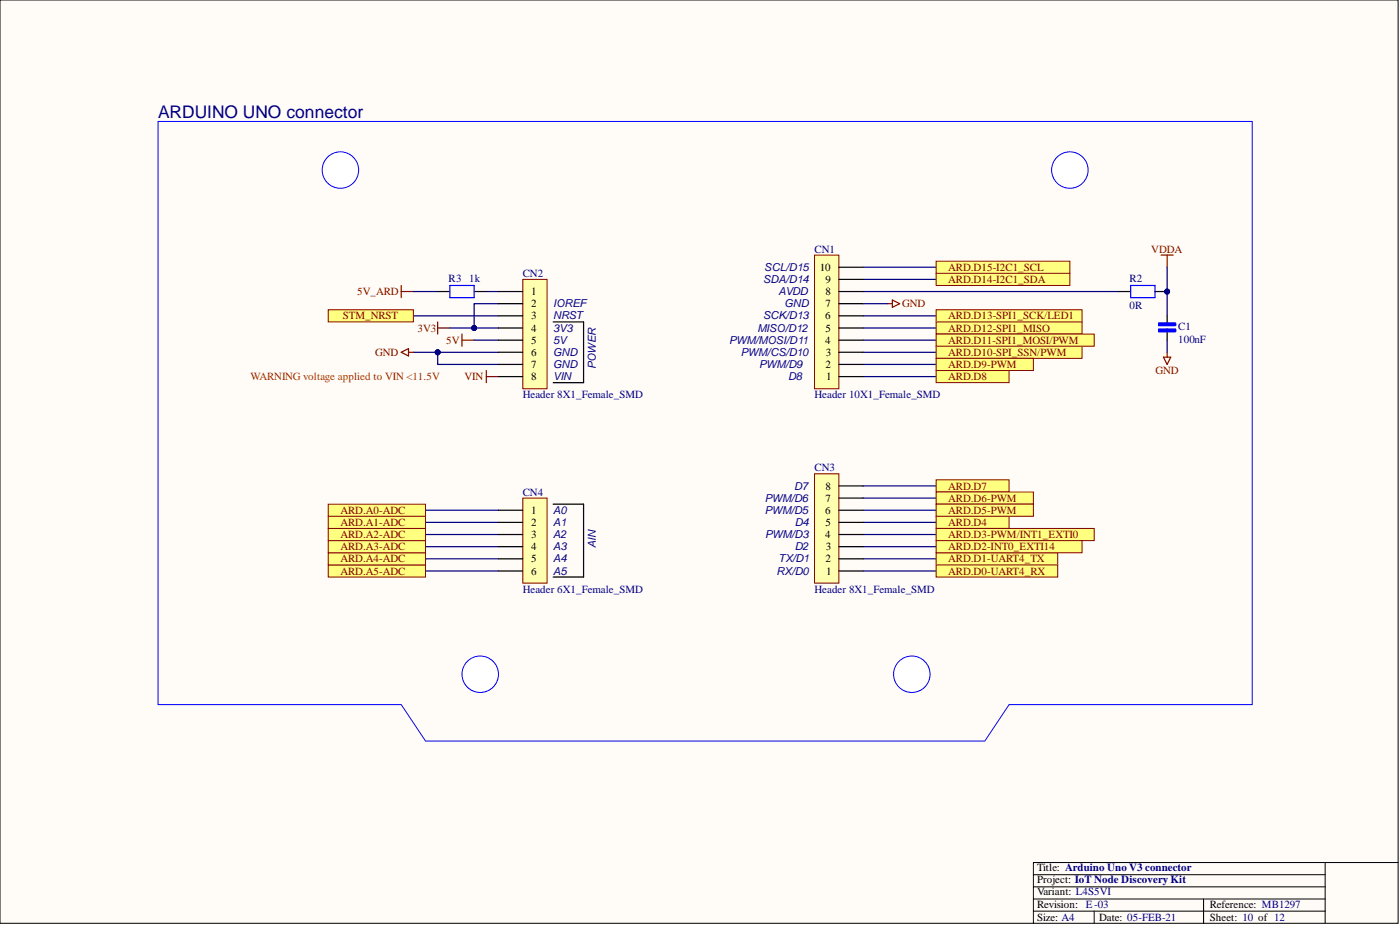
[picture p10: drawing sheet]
<svg xmlns="http://www.w3.org/2000/svg" width="292mm" height="193mm" viewBox="0 0 292 193" stroke-linecap="round" stroke-linejoin="round" font-family="sans-serif">
<defs><g id="words">
<text font-size="3.6" fill="#000080" x="33" y="24.6">ARDUINO UNO connector</text>
<g font-size="2.3" fill="#000080">
<text x="170" y="52.7">CN1</text>
<text x="93.6" y="58.8">R3</text>
<text x="97.9" y="58.8">1k</text>
<text x="109.1" y="57.8">CN2</text>
<text x="235.7" y="58.8">R2</text>
<text x="235.7" y="64.4">0R</text>
<text x="245.8" y="68.9">C1</text>
<text x="245.8" y="71.5">100nF</text>
<text x="109.1" y="83.1">Header 8X1_Female_SMD</text>
<text x="170" y="83.1">Header 10X1_Female_SMD</text>
<text x="170" y="98.3">CN3</text>
<text x="109.1" y="103.4">CN4</text>
<text x="109.1" y="123.7">Header 6X1_Female_SMD</text>
<text x="170" y="123.7">Header 8X1_Female_SMD</text>
</g>
<g font-size="2.3" fill="#800000">
<text x="240.2" y="52.7">VDDA</text>
<text x="197.9" y="59">ARD.D14-I2C1_SDA</text>
<text x="197.9" y="56.5">ARD.D15-I2C1_SCL</text>
<text x="74.5" y="61.6">5V_ARD</text>
<text x="188.2" y="64.1">GND</text>
<text x="71.5" y="66.6">STM_NRST</text>
<text x="87.1" y="69.2">3V3</text>
<text x="93.1" y="71.7">5V</text>
<text x="197.9" y="66.6">ARD.D13-SPI1_SCK/LED1</text>
<text x="197.9" y="69.2">ARD.D12-SPI1_MISO</text>
<text x="197.9" y="71.7">ARD.D11-SPI1_MOSI/PWM</text>
<text x="78.3" y="74.3">GND</text>
<text x="197.9" y="74.3">ARD.D10-SPI_SSN/PWM</text>
<text x="197.9" y="76.8">ARD.D9-PWM</text>
<text x="96.9" y="79.3">VIN</text>
<text x="197.9" y="79.3">ARD.D8</text>
<text x="241.1" y="78.1">GND</text>
<text x="71" y="107.2">ARD.A0-ADC</text>
<text x="197.9" y="102.1">ARD.D7</text>
<text x="197.9" y="104.7">ARD.D6-PWM</text>
<text x="197.9" y="107.2">ARD.D5-PWM</text>
<text x="71" y="112.3">ARD.A2-ADC</text>
<text x="71" y="109.7">ARD.A1-ADC</text>
<text x="197.9" y="109.7">ARD.D4</text>
<text x="197.9" y="112.3">ARD.D3-PWM/INT1_EXTI0</text>
<text x="71" y="119.9">ARD.A5-ADC</text>
<text x="71" y="117.3">ARD.A4-ADC</text>
<text x="71" y="114.8">ARD.A3-ADC</text>
<text x="197.9" y="117.3">ARD.D1-UART4_TX</text>
<text x="197.9" y="119.9">ARD.D0-UART4_RX</text>
<text x="197.9" y="114.8">ARD.D2-INT0_EXTI14</text>
</g>
<g font-size="2.3" fill="#0c0087">
<text x="159.2" y="59">SDA/D14</text>
<text x="159.5" y="56.5">SCL/D15</text>
<text x="115.4" y="64.1">IOREF</text>
<text x="162.4" y="61.6">AVDD</text>
<text x="163.7" y="64.1">GND</text>
<text x="115.4" y="66.6">NRST</text>
<text x="115.4" y="69.2">3V3</text>
<text x="115.4" y="71.7">5V</text>
<text x="152.1" y="71.7">PWM/MOSI/D11</text>
<text x="158" y="69.2">MISO/D12</text>
<text x="159.2" y="66.6">SCK/D13</text>
<text x="115.4" y="74.3">GND</text>
<text x="115.4" y="76.8">GND</text>
<text x="124.3" y="77" transform="rotate(-90 124.3 77)">POWER</text>
<text x="154.6" y="74.3">PWM/CS/D10</text>
<text x="158.4" y="76.8">PWM/D9</text>
<text x="115.4" y="79.3">VIN</text>
<text x="164.5" y="79.3">D8</text>
<text x="115.4" y="107.2">A0</text>
<text x="159.6" y="107.2">PWM/D5</text>
<text x="159.6" y="104.7">PWM/D6</text>
<text x="165.7" y="102.1">D7</text>
<text x="115.4" y="109.7">A1</text>
<text x="115.4" y="112.3">A2</text>
<text x="159.6" y="112.3">PWM/D3</text>
<text x="165.8" y="109.7">D4</text>
<text x="115.4" y="114.8">A3</text>
<text x="115.4" y="117.3">A4</text>
<text x="115.4" y="119.9">A5</text>
<text x="124.3" y="114.3" transform="rotate(-90 124.3 114.3)">AIN</text>
<text x="162" y="119.9">RX/D0</text>
<text x="162.4" y="117.3">TX/D1</text>
<text x="165.8" y="114.8">D2</text>
</g>
<g font-size="2.3">
<text x="171.1" y="56.5">10</text>
<text x="172.2" y="59">9</text>
<text x="110.8" y="61.6">1</text>
<text x="110.8" y="64.1">2</text>
<text x="172.2" y="64.1">7</text>
<text x="172.2" y="61.6">8</text>
<text x="110.8" y="66.6">3</text>
<text x="110.8" y="69.2">4</text>
<text x="110.8" y="71.7">5</text>
<text x="172.2" y="71.7">4</text>
<text x="172.2" y="66.6">6</text>
<text x="172.2" y="69.2">5</text>
<text x="110.8" y="74.3">6</text>
<text x="110.8" y="76.8">7</text>
<text x="172.2" y="76.8">2</text>
<text x="172.3" y="74.3">3</text>
<text x="110.8" y="79.3">8</text>
<text x="172.4" y="79.3">1</text>
<text x="110.8" y="107.2">1</text>
<text x="172.2" y="107.2">6</text>
<text x="172.2" y="104.7">7</text>
<text x="172.2" y="102.1">8</text>
<text x="110.8" y="109.7">2</text>
<text x="110.8" y="112.3">3</text>
<text x="172.2" y="112.3">4</text>
<text x="172.2" y="109.7">5</text>
<text x="110.8" y="114.8">4</text>
<text x="110.8" y="117.3">5</text>
<text x="110.8" y="119.9">6</text>
<text x="172.2" y="117.3">2</text>
<text x="172.3" y="114.8">3</text>
<text x="172.4" y="119.9">1</text>
<text x="216.4" y="181.7">Title: Arduino Uno V3 connector</text>
<text x="216.4" y="184.3">Project: IoT Node Discovery Kit</text>
<text x="216.4" y="189.3">Revision: E-03</text>
<text x="216.4" y="186.8">Variant: L4S5VI</text>
<text x="252.4" y="189.3">Reference: MB1297</text>
<text x="216.4" y="192.1">Size: A4</text>
<text x="229.3" y="192.1">Date: 05-FEB-21</text>
<text x="252.4" y="192.1">Sheet: 10 of 12</text>
</g>
<text font-size="2.3" fill="#f00" x="52.3" y="79.3">WARNING voltage applied to VIN &lt;11.5V</text>
</g></defs>
<path d="M0 0h291.7v192.6h-291.7z" fill-rule="evenodd" fill="#fffcf8"/>
<path d="M0 0h291.7v192.6h-291.7z" fill="none" stroke="#000" stroke-width=".21"/>
<path d="M0 0h291.7v192.6h-291.7z" fill-rule="evenodd" fill="#fffcf8"/>
<path d="M0 0h291.7v192.6h-291.7zM276.5 179.9v12.7M291.7 179.9h-76.1v12.7M215.6 182.5h60.9M215.6 185h60.9M215.6 190.1h60.9M215.6 187.5h60.9M228.3 190.1v2.5M251.1 187.5v5.1" fill="none" stroke="#000" stroke-width=".21"/>
<path d="M33 25.3h228.3v121.7h-50.8l-5 7.6h-116.7l-5.1-7.6h-50.7z" fill="none" stroke="#00f" stroke-width=".21"/>
<circle cx="100.2" cy="140.7" r="3.8" fill="#fff"/>
<circle cx="100.2" cy="140.7" r="3.8" fill="none" stroke="#00f" stroke-width=".21"/>
<path d="M101.5 77.3v2.5M101.5 78.6h2.5" fill="none" stroke="#800000" stroke-width=".25"/>
<circle cx="190.2" cy="140.7" r="3.8" fill="#fff"/>
<circle cx="190.2" cy="140.7" r="3.8" fill="none" stroke="#00f" stroke-width=".21"/>
<circle cx="223.2" cy="35.5" r="3.8" fill="#fff"/>
<circle cx="223.2" cy="35.5" r="3.8" fill="none" stroke="#00f" stroke-width=".21"/>
<circle cx="71" cy="35.5" r="3.8" fill="#fff"/>
<circle cx="71" cy="35.5" r="3.8" fill="none" stroke="#00f" stroke-width=".21"/>
<path d="M115.4 67.2h6.4v12.6h-6.4M115.4 105.2h6.4v15.2h-6.4" fill="none" stroke="#000" stroke-width=".25"/>
<path d="M83.7 59.6v2.5M83.7 60.8h2.5M91.3 67.2v2.5M91.3 68.4h2.6M96.4 69.7v2.5M96.4 71h2.5" fill="none" stroke="#800000" stroke-width=".25"/>
<path d="M180.1 55.8h15.2M180.1 58.3h15.2M86.2 65.9h17.8M86.2 73.5h5.1M98.9 71h5.1M180.1 60.8h53.3" fill="none" stroke="#000080" stroke-width=".25"/>
<circle cx="91.3" cy="73.5" r=".51" fill="#000080"/>
<circle cx="91.3" cy="73.5" r=".51" fill="none" stroke="#000080" stroke-width=".21"/>
<path d="M93.9 68.4h5" fill="none" stroke="#000080" stroke-width=".25"/>
<circle cx="98.9" cy="68.4" r=".51" fill="#000080"/>
<circle cx="98.9" cy="68.4" r=".51" fill="none" stroke="#000080" stroke-width=".21"/>
<path d="M86.2 60.8h5.1M91.3 73.5v2.5h12.7M101.5 60.8h2.5M180.1 63.4h5.1" fill="none" stroke="#000080" stroke-width=".25"/>
<path d="M83.7 73.5l1.5-.8v1.6zM85.2 73.5h1M185.2 63.4h1M186.2 62.6l1.5 .8-1.5 .7z" fill="none" stroke="#800000" stroke-width=".25"/>
<circle cx="91.3" cy="73.5" r=".51" fill="#000080"/>
<circle cx="91.3" cy="73.5" r=".51" fill="none" stroke="#000080" stroke-width=".21"/>
<path d="M91.3 73.5h12.7" fill="none" stroke="#000080" stroke-width=".25"/>
<circle cx="91.3" cy="73.5" r=".51" fill="#000080"/>
<circle cx="91.3" cy="73.5" r=".51" fill="none" stroke="#000080" stroke-width=".21"/>
<path d="M104 63.4h-5.1v5" fill="none" stroke="#000080" stroke-width=".25"/>
<circle cx="98.9" cy="68.4" r=".51" fill="#000080"/>
<circle cx="98.9" cy="68.4" r=".51" fill="none" stroke="#000080" stroke-width=".21"/>
<path d="M98.9 68.4h5.1" fill="none" stroke="#000080" stroke-width=".25"/>
<circle cx="98.9" cy="68.4" r=".51" fill="#000080"/>
<circle cx="98.9" cy="68.4" r=".51" fill="none" stroke="#000080" stroke-width=".21"/>
<g fill="none" stroke="#000080" stroke-width=".25">
<path d="M180.1 65.9h15.2M180.1 68.4h15.2M180.1 71h15.2M180.1 73.5h15.2M180.1 76h15.2M180.1 78.6h15.2M88.8 106.4h15.2M88.8 109h15.2M88.8 111.5h15.2M88.8 114h15.2M88.8 116.6h15.2M88.8 119.1h15.2"/>
<path d="M180.1 101.4h15.2M180.1 103.9h15.2M180.1 106.4h15.2M180.1 109h15.2M180.1 111.5h15.2M180.1 114h15.2M180.1 116.6h15.2M180.1 119.1h15.2"/>
</g>
<path d="M195.3 115.3h25.4v2.5h-25.4z" fill-rule="evenodd" fill="#ffff80"/>
<path d="M195.3 115.3h25.4v2.5h-25.4z" fill="none" stroke="#800000" stroke-width=".21"/>
<path d="M195.3 117.8h25.4v2.6h-25.4z" fill-rule="evenodd" fill="#ffff80"/>
<path d="M195.3 117.8h25.4v2.6h-25.4z" fill="none" stroke="#800000" stroke-width=".21"/>
<path d="M195.3 72.2h30.5v2.6h-30.5z" fill-rule="evenodd" fill="#ffff80"/>
<path d="M195.3 72.2h30.5v2.6h-30.5z" fill="none" stroke="#800000" stroke-width=".21"/>
<path d="M195.3 107.7h15.2v2.5h-15.2z" fill-rule="evenodd" fill="#ffff80"/>
<path d="M195.3 107.7h15.2v2.5h-15.2z" fill="none" stroke="#800000" stroke-width=".21"/>
<path d="M195.3 100.1h15.2v2.5h-15.2z" fill-rule="evenodd" fill="#ffff80"/>
<path d="M195.3 100.1h15.2v2.5h-15.2z" fill="none" stroke="#800000" stroke-width=".21"/>
<path d="M195.3 64.6h30.5v2.6h-30.5z" fill-rule="evenodd" fill="#ffff80"/>
<path d="M195.3 64.6h30.5v2.6h-30.5z" fill="none" stroke="#800000" stroke-width=".21"/>
<path d="M195.3 67.2h30.5v2.5h-30.5z" fill-rule="evenodd" fill="#ffff80"/>
<path d="M195.3 67.2h30.5v2.5h-30.5z" fill="none" stroke="#800000" stroke-width=".21"/>
<path d="M195.3 69.7h33v2.5h-33z" fill-rule="evenodd" fill="#ffff80"/>
<path d="M195.3 69.7h33v2.5h-33z" fill="none" stroke="#800000" stroke-width=".21"/>
<path d="M68.5 117.8h20.3v2.6h-20.3z" fill-rule="evenodd" fill="#ffff80"/>
<path d="M68.5 117.8h20.3v2.6h-20.3z" fill="none" stroke="#800000" stroke-width=".21"/>
<path d="M68.5 115.3h20.3v2.5h-20.3z" fill-rule="evenodd" fill="#ffff80"/>
<path d="M68.5 115.3h20.3v2.5h-20.3z" fill="none" stroke="#800000" stroke-width=".21"/>
<path d="M68.5 112.8h20.3v2.5h-20.3z" fill-rule="evenodd" fill="#ffff80"/>
<path d="M68.5 112.8h20.3v2.5h-20.3z" fill="none" stroke="#800000" stroke-width=".21"/>
<path d="M68.5 110.2h20.3v2.6h-20.3z" fill-rule="evenodd" fill="#ffff80"/>
<path d="M68.5 110.2h20.3v2.6h-20.3z" fill="none" stroke="#800000" stroke-width=".21"/>
<path d="M68.5 107.7h20.3v2.5h-20.3z" fill-rule="evenodd" fill="#ffff80"/>
<path d="M68.5 107.7h20.3v2.5h-20.3z" fill="none" stroke="#800000" stroke-width=".21"/>
<path d="M68.5 105.2h20.3v2.5h-20.3z" fill-rule="evenodd" fill="#ffff80"/>
<path d="M68.5 105.2h20.3v2.5h-20.3z" fill="none" stroke="#800000" stroke-width=".21"/>
<path d="M195.3 110.2h33v2.6h-33z" fill-rule="evenodd" fill="#ffff80"/>
<path d="M195.3 110.2h33v2.6h-33z" fill="none" stroke="#800000" stroke-width=".21"/>
<path d="M195.3 102.6h20.3v2.6h-20.3z" fill-rule="evenodd" fill="#ffff80"/>
<path d="M195.3 102.6h20.3v2.6h-20.3z" fill="none" stroke="#800000" stroke-width=".21"/>
<path d="M195.3 77.3h15.2v2.5h-15.2z" fill-rule="evenodd" fill="#ffff80"/>
<path d="M195.3 77.3h15.2v2.5h-15.2z" fill="none" stroke="#800000" stroke-width=".21"/>
<path d="M195.3 105.2h20.3v2.5h-20.3z" fill-rule="evenodd" fill="#ffff80"/>
<path d="M195.3 105.2h20.3v2.5h-20.3z" fill="none" stroke="#800000" stroke-width=".21"/>
<path d="M195.3 57h27.9v2.6h-27.9z" fill-rule="evenodd" fill="#ffff80"/>
<path d="M195.3 57h27.9v2.6h-27.9z" fill="none" stroke="#800000" stroke-width=".21"/>
<path d="M195.3 54.5h27.9v2.5h-27.9z" fill-rule="evenodd" fill="#ffff80"/>
<path d="M195.3 54.5h27.9v2.5h-27.9z" fill="none" stroke="#800000" stroke-width=".21"/>
<path d="M195.3 112.8h30.5v2.5h-30.5z" fill-rule="evenodd" fill="#ffff80"/>
<path d="M195.3 112.8h30.5v2.5h-30.5z" fill="none" stroke="#800000" stroke-width=".21"/>
<path d="M68.5 64.6h17.7v2.6h-17.7z" fill-rule="evenodd" fill="#ffff80"/>
<path d="M68.5 64.6h17.7v2.6h-17.7z" fill="none" stroke="#800000" stroke-width=".21"/>
<path d="M195.3 74.8h20.3v2.5h-20.3z" fill-rule="evenodd" fill="#ffff80"/>
<path d="M195.3 74.8h20.3v2.5h-20.3z" fill="none" stroke="#800000" stroke-width=".21"/>
<path d="M242.2 53.2h2.6M243.5 53.2v2.6" fill="none" stroke="#800000" stroke-width=".25"/>
<path d="M91.3 60.8h2.6M98.9 60.8h2.6" fill="none" stroke="#000" stroke-width=".25"/>
<path d="M93.9 59.6h5v2.5h-5z" fill="none" stroke="#00f" stroke-width=".25"/>
<circle cx="243.5" cy="60.8" r=".51" fill="#000080"/>
<circle cx="243.5" cy="60.8" r=".51" fill="none" stroke="#000080" stroke-width=".21"/>
<path d="M233.4 60.8h2.5M241 60.8h2.5" fill="none" stroke="#000" stroke-width=".25"/>
<circle cx="243.5" cy="60.8" r=".51" fill="#000080"/>
<circle cx="243.5" cy="60.8" r=".51" fill="none" stroke="#000080" stroke-width=".21"/>
<path d="M235.9 59.6h5.1v2.5h-5.1z" fill="none" stroke="#00f" stroke-width=".25"/>
<path d="M242.8 74.5h1.5l-.8 1.5zM243.5 73.5v1" fill="none" stroke="#800000" stroke-width=".25"/>
<path d="M243.5 55.8v10.1" fill="none" stroke="#000080" stroke-width=".25"/>
<circle cx="243.5" cy="60.8" r=".51" fill="#000080"/>
<circle cx="243.5" cy="60.8" r=".51" fill="none" stroke="#000080" stroke-width=".21"/>
<path d="M243.5 65.9v1.5M243.5 69.2v1.8" fill="none" stroke="#000" stroke-width=".25"/>
<path d="M241.7 67.4h3.6v.5h-3.6zM241.7 68.7h3.6v.5h-3.6z" fill="none" stroke="#00f" stroke-width=".25"/>
<path d="M242 67.7h3M242 68.9h3" fill="none" stroke="#00f" stroke-width=".76"/>
<path d="M243.5 71v2.5" fill="none" stroke="#000080" stroke-width=".25"/>
<path d="M109.1 103.9h5v17.7h-5z" fill-rule="evenodd" fill="#ffffb0"/>
<path d="M109.1 103.9h5v17.7h-5z" fill="none" stroke="#800000" stroke-width=".21"/>
<path d="M104 106.4h5.1M104 109h5.1M104 111.5h5.1M104 114h5.1M104 116.6h5.1M104 119.1h5.1" fill="none" stroke="#000" stroke-width=".25"/>
<path d="M109.1 58.3h5v22.8h-5z" fill-rule="evenodd" fill="#ffffb0"/>
<path d="M109.1 58.3h5v22.8h-5z" fill="none" stroke="#800000" stroke-width=".21"/>
<path d="M104 60.8h5.1M104 63.4h5.1M104 65.9h5.1M104 68.4h5.1M104 71h5.1M104 73.5h5.1M104 76h5.1M104 78.6h5.1" fill="none" stroke="#000" stroke-width=".25"/>
<path d="M170 98.8h5v22.8h-5z" fill-rule="evenodd" fill="#ffffb0"/>
<path d="M170 98.8h5v22.8h-5z" fill="none" stroke="#800000" stroke-width=".21"/>
<path d="M175 119.1h5.1M175 116.6h5.1M175 114h5.1M175 111.5h5.1M175 109h5.1M175 106.4h5.1M175 103.9h5.1M175 101.4h5.1" fill="none" stroke="#000" stroke-width=".25"/>
<path d="M170 53.2h5v27.9h-5z" fill-rule="evenodd" fill="#ffffb0"/>
<path d="M170 53.2h5v27.9h-5z" fill="none" stroke="#800000" stroke-width=".21"/>
<path d="M175 58.3h5.1M175 55.8h5.1M175 78.6h5.1M175 76h5.1M175 73.5h5.1M175 71h5.1M175 68.4h5.1M175 65.9h5.1M175 63.4h5.1M175 60.8h5.1" fill="none" stroke="#000" stroke-width=".25"/>
<use href="#words"/>
</svg>
